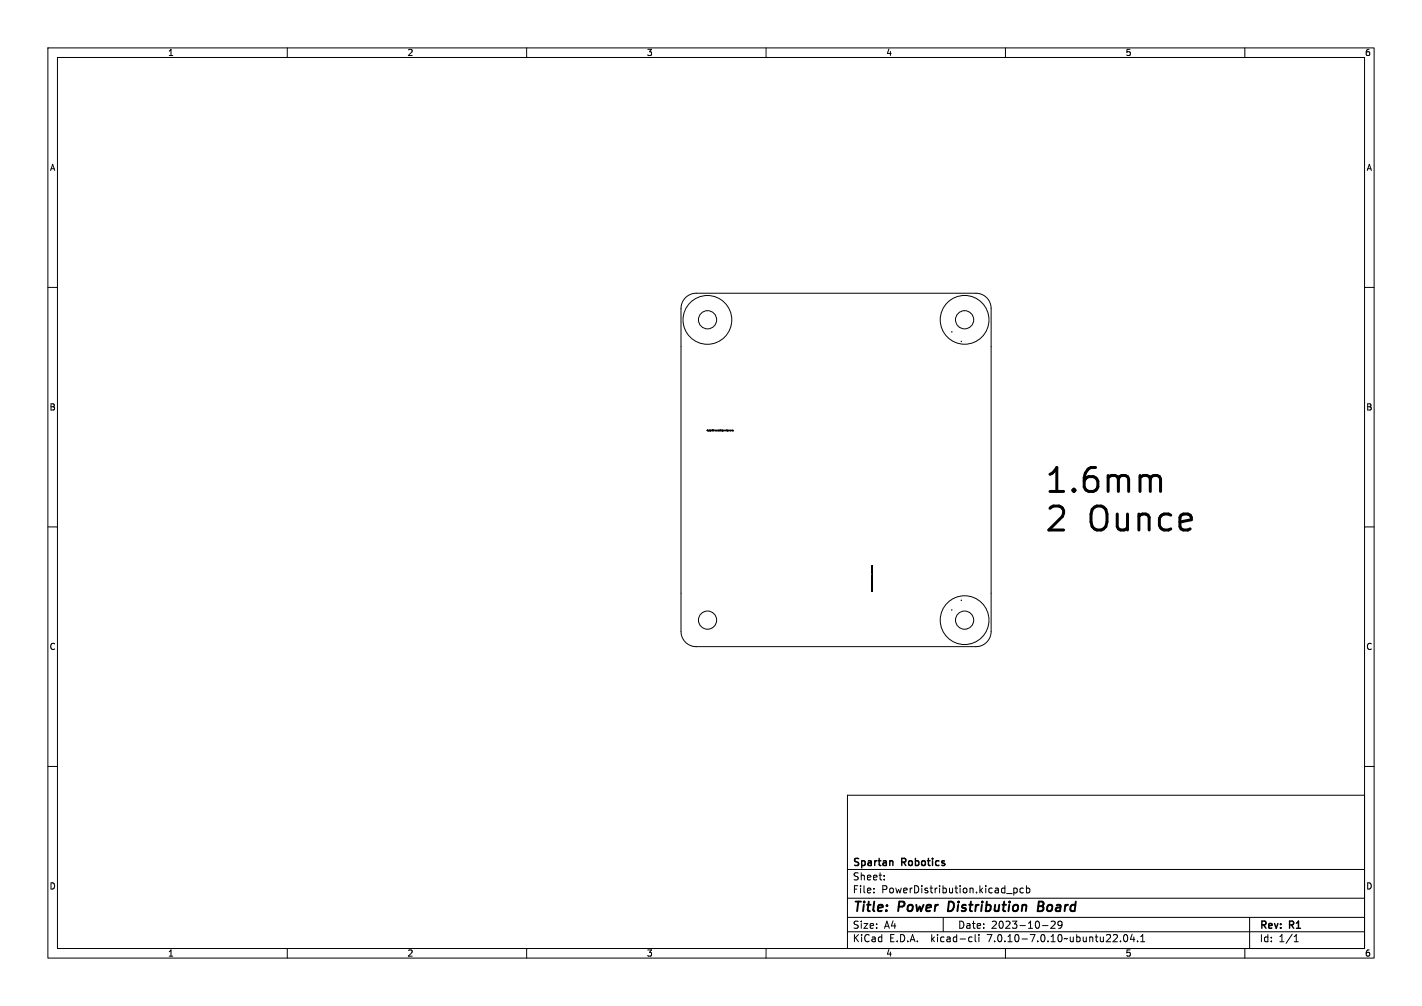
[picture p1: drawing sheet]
<svg xmlns="http://www.w3.org/2000/svg" width="297mm" height="210mm" viewBox="0 0 297 210" stroke-linecap="round" stroke-linejoin="round" font-family="sans-serif">
<defs><g id="words">
<g font-size="7">
<text x="218.8" y="103.2">1.6mm</text>
<text x="218.8" y="111.3">2</text>
<text x="228.3" y="111.3">Ounce</text>
</g>
<g font-size="2.8">
<text x="178" y="190.9">Title:</text>
<text x="187.7" y="190.9">Power</text>
<text x="198.8" y="190.9">Distribution</text>
<text x="218.4" y="190.9">Board</text>
</g>
<g font-size="2.1">
<text x="178" y="184">Sheet:</text>
<text x="178" y="181.2">Spartan</text>
<text x="188.4" y="181.2">Robotics</text>
<text x="178" y="186.7">File:</text>
<text x="184.1" y="186.7">PowerDistribution.kicad_pcb</text>
<text x="178" y="196.9">KiCad</text>
<text x="178" y="194.1">Size:</text>
<text x="184.7" y="194.1">A4</text>
<text x="185.7" y="196.9">E.D.A.</text>
<text x="194.6" y="196.9">kicad-cli</text>
<text x="200" y="194.1">Date:</text>
<text x="206.5" y="196.9">7.0.10-7.0.10~ubuntu22.04.1</text>
<text x="207" y="194.1">2023-10-29</text>
<text x="263" y="194.3">Rev:</text>
<text x="263" y="196.9">Id:</text>
<text x="267.1" y="196.9">1/1</text>
<text x="269.4" y="194.3">R1</text>
</g>
<g font-size="1.8">
<text x="35" y="11.9">1</text>
<text x="85" y="11.9">2</text>
<text x="135" y="11.9">3</text>
<text x="185" y="11.9">4</text>
<text x="235" y="11.9">5</text>
<text x="285" y="11.9">6</text>
<text x="10.3" y="35.9">A</text>
<text x="285.4" y="35.9">A</text>
<text x="10.3" y="85.9">B</text>
<text x="285.3" y="85.9">B</text>
<text x="10.3" y="135.9">C</text>
<text x="285.3" y="135.9">C</text>
<text x="10.3" y="185.9">D</text>
<text x="285.3" y="185.9">D</text>
<text x="35" y="199.9">1</text>
<text x="85" y="199.9">2</text>
<text x="135" y="199.9">3</text>
<text x="185" y="199.9">4</text>
<text x="235" y="199.9">5</text>
<text x="285" y="199.9">6</text>
</g>
</g></defs>
<g fill="none" stroke="#000" stroke-width=".21">
<path d="M10 10h277v190h-277zM12 12h273v186h-273zM60 10v2M110 10v2M160 10v2M210 10v2M260 10v2M10 60h2M285 60h2M143.2 62.1l.9-.6 1.3-.3h58.4a3.2 3.2 0 0 1 3.2 3.2v67.4a3.2 3.2 0 0 1-3.2 3.2h-58.4a3.2 3.2 0 0 1-3.2-3.2v-67.4l.4-1.4zM147.7 89.9h.1M147.7 89.8h.1"/>
<path d="M147.8 89.9h.1M147.8 89.8h-.1M147.8 89.8h.1M147.8 89.8v.1M147.9 89.9h.1M147.9 89.8h.1M147.9 89.8h-.1M147.9 89.8v.1M148 89.8v.2M148 89.9h.1M148 89.8h.1M148.1 89.8v.1"/>
<path d="M148.1 89.9v.1M148.1 89.9h.1M148.2 89.8v.1M148.2 89.8h.1M148.3 89.9h.1M148.3 90h.1M148.3 89.8v.1M148.3 89.8h.1M148.4 89.8h.1M148.4 89.9v.1M148.4 89.8v.1M148.4 89.9h.1"/>
<path d="M148.5 89.8v.1M148.6 89.9h.1M148.7 89.8h.1M148.8 89.8h.1M148.8 89.8v.1M148.8 89.9h.1M148.9 89.9h.1M148.9 89.8h.1M148.9 89.8v.1M149 89.8h-.1M149 89.8h.1M149 89.8v.1"/>
<path d="M149.1 89.8v.1M149.1 89.9h.1M149.1 89.8h.1M149.3 89.9v-.1l.1 .1M149.3 89.9h.1M149.4 89.9h.1M149.4 89.8v.1M149.4 89.8h.1M149.5 89.9h.1M149.5 89.8v.1M149.5 89.8h.1M149.6 89.9h.1"/>
<path d="M149.6 89.8v.1M149.6 89.8h.1M149.7 89.8h.1M149.7 89.8v.1M149.7 89.9h-.1M149.7 89.9h.1M149.8 89.9h.1M149.8 89.8v.1M149.8 89.8h.1M149.9 89.8v.1M149.9 89.8h.1M150 89.9h.1"/>
<path d="M150 89.8h.1M150.1 89.9h.1M150.1 89.8v.1M150.2 89.9h.1M150.2 89.8h.1M150.2 89.8v.1M150.3 89.9h.1M150.3 89.8v.1M150.3 89.8h.1M150.4 89.9h.1M150.4 89.8h.1M150.4 89.8v.1"/>
<path d="M150.5 89.8v.1M150.5 89.8h.1M150.5 89.9h.1M150.6 89.8h.1M150.6 89.9h-.1M150.6 89.8v.1M150.6 89.9h.1M150.7 89.8v.1M150.7 89.9h-.1M150.7 89.9h.1M150.7 89.8h.1M150.8 89.9h.1"/>
<path d="M150.8 89.8h.1M150.8 89.8v.1M150.9 89.9h.1M150.9 89.8v.1M150.9 90h.1M150.9 89.8h.1M150.9 89.9v.1M151 89.8v.1M151 89.8h.1M151 89.8l.1 .1M151.1 89.9h.1M151.1 89.8h.1"/>
<path d="M151.2 89.9h-.1M151.2 89.9h.1M151.4 89.9v-.1v.1M151.4 89.9h.1M151.5 89.8v.1M151.5 89.9h.1M151.6 89.8v.1M151.6 89.9h.1M151.7 89.8v.1M151.7 89.8h.1M151.8 89.8v.1M151.8 89.8h.1"/>
<path d="M151.8 89.9h.1M151.9 90h.1M151.9 89.9h.1M151.9 89.8l-.1 .1M151.9 89.8h.1M151.9 89.9v.1M151.9 89.8v.1M152 89.8v.1M152 89.8h.1M152 89.9h.1M152.1 89.8v.1M152.1 89.9h.1"/>
<path d="M152.2 89.8h.1M152.2 89.9h.1M152.4 89.8v.1M152.4 89.8h.1M152.4 89.9h.1M152.5 89.8h.1M152.5 89.8v.1M152.5 89.9h-.1M152.5 89.9h.1M152.6 89.8h.1M152.6 89.9h.1M152.6 89.8h-.1"/>
<path d="M152.6 89.8v.1M152.7 89.9h.1M152.7 89.8h.1M152.7 89.8h-.1M152.7 89.8v.1M152.7 89.9h-.1M152.8 89.8v.1M152.8 89.8h.1M152.9 89.9h.1M152.9 89.8h.1M152.9 89.8v.1M153 89.9h.1"/>
<path d="M153 89.8v.1M153 89.9h-.1M153.1 89.9h.1M153.1 89.8h-.1M153.1 89.8h.1M153.1 89.8v.1M10 110h2M182.1 119.7h.1M182.1 119.4h.1M182.1 119.2h.1M182.1 119.1h.1M182.1 118.1h.1"/>
<path d="M182.1 118.2v.1M182.1 118.4h.1M182.1 118.5h.1M182.1 118.6h.1M182.1 118.7v.1M182.1 118.8h.1M182.1 119h.1M182.1 119.3h.1M182.1 119.5h.1M182.1 118.5v.1M182.1 118.3v.1M182.1 118.7h.1"/>
<path d="M182.1 118.3h.1M182.1 118.2h.1M182.1 119.3v.1M182.2 118.7v.1M182.2 118.5v.1M182.2 118.2v.1M182.2 119l-.1 .1M182.2 118.7h-.1M182.2 118.6h.1M182.2 119h.1M182.2 119.8h.1M182.2 119v.1"/>
<path d="M182.2 120h.1M182.2 119.7h.1M182.2 119.6v.1M182.2 119.3h.1M182.2 119.1h.1M182.2 118.7h.1M182.2 118.8h.1M182.2 118.5h.1M182.2 118.3h.1M182.2 118.1h.1M182.2 118.2h.1M182.2 118v.1"/>
<path d="M182.2 118h.1M182.2 118.1v.1M182.2 118.6v.1M182.2 119.8h-.1h.1M182.3 119.3h-.1M285 110h2M182.1 123.4v.1M182.1 122.1h.1M182.1 122.3h.1M182.1 122.5h.1M182.1 123.4h.1M182.1 123h.1"/>
<path d="M182.1 122.8h.1M182.1 122.7h.1M182.1 122.2h.1M182.1 121.5h.1M182.1 121.1h.1M182.1 120.9h.1M182.1 120.4h.1M182.1 123.5h.1M182.1 122.4v.1M182.1 120.7h.1M182.1 122.4h.1M182.1 122.2v.1"/>
<path d="M182.1 120.1h.1M182.1 120.2h.1M182.1 120.3h.1M182.1 120.4v.1M182.1 120.6h.1M182.1 121h.1M182.1 121.2h.1M182.1 121.2v.1M182.1 121.4h.1M182.1 121.5v.1M182.1 121.7h.1M182.1 121.8h.1"/>
<path d="M182.1 122.6v.1M182.1 122.7v.1M182.1 122.8v.1M182.1 123.2h.1M182.1 123.2h.2M182.1 123.1h.1M182.1 121.6h.1M182.1 121.3h.1M182.1 122.9h.1M182.1 120.5v.1M182.1 120v.1M182.1 123.3h.1"/>
<path d="M182.1 120.6v.1M182.1 120.5h.1M182.2 122.1h.1M182.2 122.1h-.1M182.2 121.5v.1M182.2 121.4h.1M182.2 121.2h.1M182.2 121h.1M182.2 120.6h.1M182.2 120.5v.1M182.2 122.3h.1M182.2 120.5h-.1"/>
<path d="M182.2 120.1h-.1M182.2 120.1h.1M182.2 120.4v.1M182.2 121.9h.1M182.2 123.5h.1M182.2 120.6v.1M182.2 123.3h.1M182.2 123.2h.1M182.2 122.4h.1M182.2 120.4h.1M182.2 120.6h-.1M182.2 123.4h.1"/>
<path d="M182.2 122.9h.1M182.2 121.7h.1M182.2 120v.1M182.2 120.7h-.1M182.2 122.7h.1M182.2 121.7v.1M182.2 121.8h.1M182.2 121.5h.1M182.2 121.6h.1M182.2 121.1h.1M182.2 120.9h.1M182.2 120.3h.1"/>
<path d="M182.2 122.2h-.1M182.2 122.4h-.1M182.2 122.6h.1M182.2 122.8l.1 .1M182.2 123.4v.1M182.2 123.3v.1M182.2 123.1h-.1M182.2 123.1h.1M182.2 122.8v.1M182.2 122.6v.1M182.2 121.8l-.1 .1h.1M182.2 120.5h.1"/>
<path d="M182.3 122.9h-.1M182.3 120.3h-.1M10 160h2M285 160h2M177 166h108v32h-108zM60 198v2M110 198v2M160 198v2M177 194.5h108M177 191.5h108M177 187.5h108M177 181.5h108"/>
<path d="M182.5 186.3v.1M182.5 185.5v.1M184.7 183.6v.1M184.7 182.8v.1M197 191.5v3M202.6 195.6l.4 .1M203 196.5l-.4 .1M203.7 195.1v1.3l.2 .2M204.5 195.1v.1M204.5 195.6v1M210 198v2M210.2 186.5h1.2"/>
<path d="M211.7 185.4v1.5M211.7 185.5l.5-.1 .3 .3-.2 .6h-.6M213.7 185.5l-.4-.1-.3 .3 .2 .6h.5M214.4 185.5l.4-.1 .3 .3-.1 .6h-.6M214.4 184.9v1.5M217.7 193.2h1.2M219.5 192.4l.6-.1 .3 .4-.9 1.1h.9M221.8 192.9l-.3 .3h-.3l-.2-.3 .1-.5 .4-.1 .2 .1a.99 .99 0 0 1-.3 1.4h-.3M234 196.5v.1M234.9 195.2l.1-.1a.8 .8 0 0 1 .5 .7 .8 .8 0 0 1-.5 .8 1 1 0 0 1-.1-1.4zM236.5 195l-.4 1.1h.9M236.8 195.6v1"/>
<path d="M237.6 196.5v.1M238.2 196.6h.9M238.2 195.5l.5-.4v1.5M260 198v2M261 191.5v6.5M270.3 196.6h.9M270.3 195.5l.4-.4v1.5"/>
<circle cx="147.7" cy="66.8" r="5.1"/>
<circle cx="147.8" cy="66.8" r="1.9"/>
<circle cx="201.5" cy="66.8" r="5.1"/>
<circle cx="201.5" cy="66.8" r="1.9"/>
<circle cx="147.8" cy="129.5" r="1.9"/>
<circle cx="201.5" cy="129.5" r="5.1"/>
<circle cx="201.5" cy="129.5" r="1.9"/>
</g>
<path d="M198.2 188.2l-.2 2h.4M216.9 189.2h.6M217.5 189.2l.3 .1M217.6 188.2h-.6l-.3 2 1-.1M217.7 189.1l-.2 .1" fill="none" stroke="#000" stroke-width=".4"/>
<path d="M186.3 179.7l.2 .2v.8" fill="none" stroke="#000" stroke-width=".3"/>
<path d="M241.7 99.3l.5 .2 .2 .5v2.6" fill="none" stroke="#000" stroke-width=".63"/>
<g fill="#000" stroke="#000" stroke-width=".21">
<circle cx="198.8" cy="69.3" r=".05"/>
<circle cx="200.8" cy="71.3" r=".05"/>
<circle cx="198.8" cy="127.3" r=".05"/>
<circle cx="200.8" cy="125.3" r=".05"/>
</g>
<use href="#words"/>
</svg>
